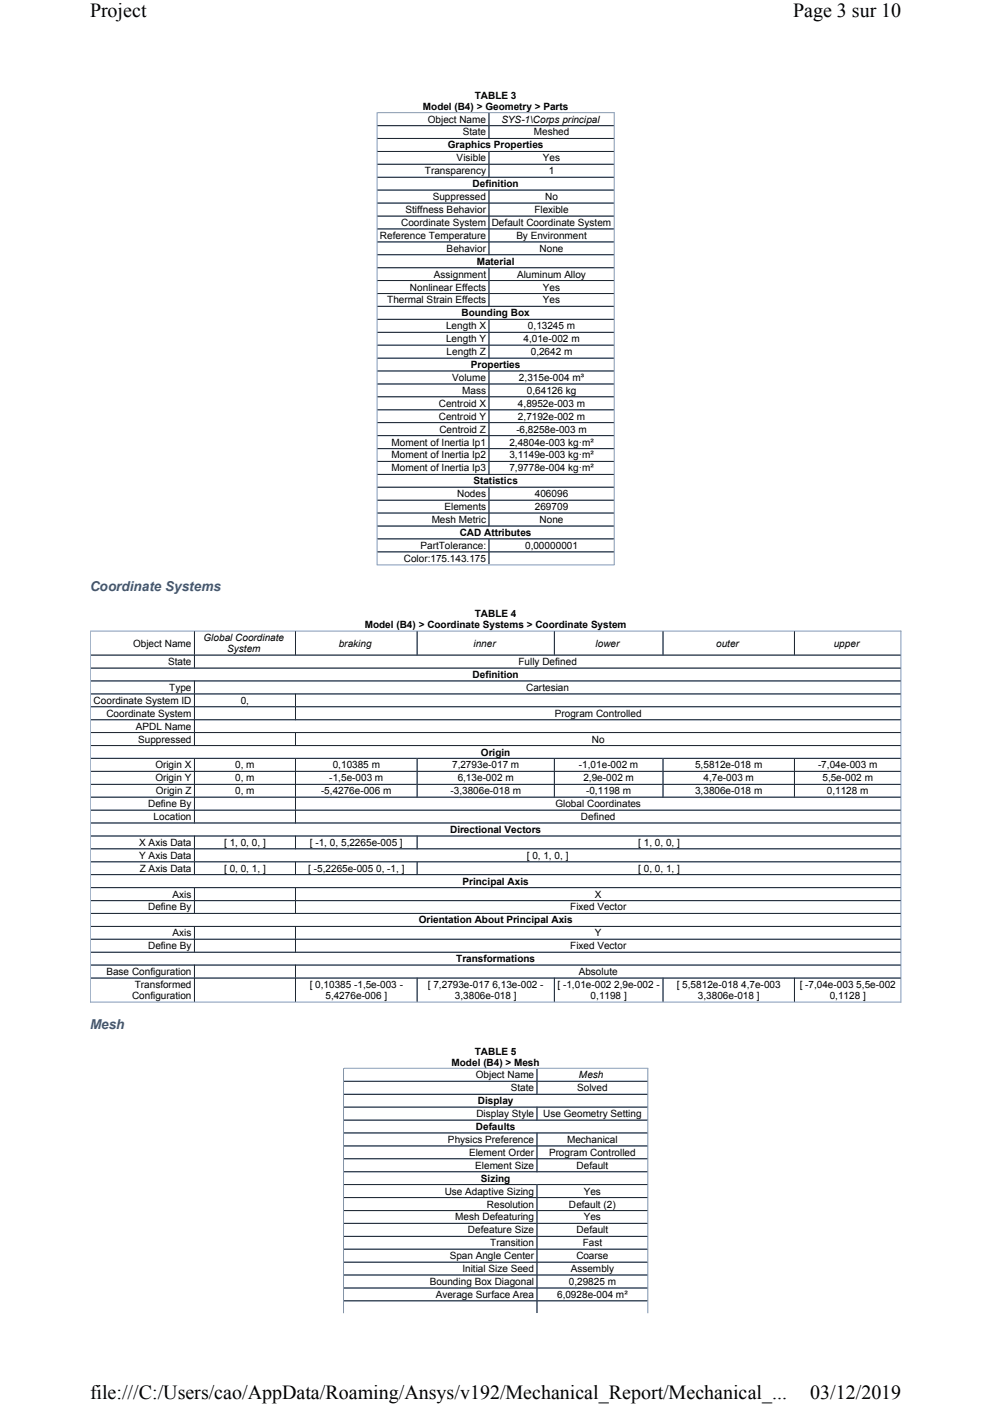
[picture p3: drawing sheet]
<svg xmlns="http://www.w3.org/2000/svg" width="210mm" height="297mm" viewBox="0 0 210 297" stroke-linecap="round" stroke-linejoin="round" font-family="sans-serif">
<defs><g id="words">
<g font-size="4.2">
<text x="19" y="3.7">Project</text>
<text x="167.8" y="3.7">Page 3 sur 10</text>
<text x="19" y="296">file:///C:/Users/cao/AppData/Roaming/Ansys/v192/Mechanical_Report/Mechanical_...</text>
<text x="171.4" y="296">03/12/2019</text>
</g>
<g font-size="2.9" fill="#3b577c">
<text x="19" y="125.1">Coordinate Systems</text>
<text x="19" y="217.6">Mesh</text>
</g>
<g font-size="2.1">
<text x="89.5" y="23.3">Model (B4) &gt; Geometry &gt; Parts</text>
<text x="100.5" y="21">TABLE 3</text>
<text x="90.5" y="26">Object Name</text>
<text x="97.9" y="28.7">State</text>
<text x="106.1" y="26">SYS-1\Corps principal</text>
<text x="112.9" y="28.7">Meshed</text>
<text x="94.7" y="31.4">Graphics Properties</text>
<text x="96.6" y="34.1">Visible</text>
<text x="114.9" y="34.1">Yes</text>
<text x="89.9" y="36.9">Transparency</text>
<text x="100" y="39.6">Definition</text>
<text x="116.1" y="36.9">1</text>
<text x="84.9" y="47.8">Coordinate System Default Coordinate System</text>
<text x="85.8" y="45.1">Stiffness Behavior</text>
<text x="91.6" y="42.3">Suppressed</text>
<text x="113.1" y="45.1">Flexible</text>
<text x="115.4" y="42.3">No</text>
<text x="80.4" y="50.5">Reference Temperature</text>
<text x="94.5" y="53.3">Behavior</text>
<text x="109.3" y="50.5">By Environment</text>
<text x="114.2" y="53.3">None</text>
<text x="91.8" y="58.7">Assignment</text>
<text x="100.9" y="56">Material</text>
<text x="109.4" y="58.7">Aluminum Alloy</text>
<text x="81.9" y="64.2">Thermal Strain Effects</text>
<text x="86.7" y="61.5">Nonlinear Effects</text>
<text x="114.9" y="64.2">Yes</text>
<text x="114.9" y="61.5">Yes</text>
<text x="94.4" y="69.7">Length X</text>
<text x="97.7" y="66.9">Bounding Box</text>
<text x="111.7" y="69.7">0,13245 m</text>
<text x="94.4" y="72.4">Length Y</text>
<text x="94.5" y="75.1">Length Z</text>
<text x="99.7" y="77.9">Properties</text>
<text x="110.8" y="72.4">4,01e-002 m</text>
<text x="112.3" y="75.1">0,2642 m</text>
<text x="95.7" y="80.6">Volume</text>
<text x="97.8" y="83.3">Mass</text>
<text x="109.8" y="80.6">2,315e-004 m³</text>
<text x="111.5" y="83.3">0,64126 kg</text>
<text x="92.9" y="86.1">Centroid X</text>
<text x="92.9" y="88.8">Centroid Y</text>
<text x="109.6" y="88.8">2,7192e-002 m</text>
<text x="109.6" y="86.1">4,8952e-003 m</text>
<text x="82.8" y="94.3">Moment of Inertia Ip1</text>
<text x="93" y="91.5">Centroid Z</text>
<text x="107.8" y="94.3">2,4804e-003 kg·m²</text>
<text x="109.3" y="91.5">-6,8258e-003 m</text>
<text x="82.8" y="97">Moment of Inertia Ip2</text>
<text x="82.8" y="99.7">Moment of Inertia Ip3</text>
<text x="107.8" y="97">3,1149e-003 kg·m²</text>
<text x="107.8" y="99.7">7,9778e-004 kg·m²</text>
<text x="94" y="107.9">Elements</text>
<text x="96.7" y="105.2">Nodes</text>
<text x="100.2" y="102.4">Statistics</text>
<text x="113.2" y="105.2">406096</text>
<text x="113.2" y="107.9">269709</text>
<text x="91.4" y="110.7">Mesh Metric</text>
<text x="97.3" y="113.4">CAD Attributes</text>
<text x="114.2" y="110.7">None</text>
<text x="85.4" y="118.9">Color:175.143.175</text>
<text x="89" y="116.1">PartTolerance:</text>
<text x="111.1" y="116.1">0,00000001</text>
<text x="100.5" y="130.6">TABLE 4</text>
<text x="28.2" y="136.8">Object Name</text>
<text x="43.1" y="135.6">Global Coordinate</text>
<text x="48" y="138">System</text>
<text x="71.7" y="136.8">braking</text>
<text x="77.2" y="133">Model (B4) &gt; Coordinate Systems &gt; Coordinate System</text>
<text x="100.2" y="136.8">inner</text>
<text x="126" y="136.8">lower</text>
<text x="151.5" y="136.8">outer</text>
<text x="176.4" y="136.8">upper</text>
<text x="35.6" y="140.7">State</text>
<text x="100" y="143.4">Definition</text>
<text x="109.7" y="140.7">Fully Defined</text>
<text x="19.8" y="148.9">Coordinate System ID</text>
<text x="35.8" y="146.2">Type</text>
<text x="51" y="148.9">0,</text>
<text x="111.3" y="146.2">Cartesian</text>
<text x="22.5" y="151.6">Coordinate System</text>
<text x="28.7" y="154.3">APDL Name</text>
<text x="117.4" y="151.6">Program Controlled</text>
<text x="29.2" y="157.1">Suppressed</text>
<text x="101.8" y="159.9">Origin</text>
<text x="125.2" y="157.1">No</text>
<text x="32.9" y="162.6">Origin X</text>
<text x="32.9" y="165.3">Origin Y</text>
<text x="49.8" y="162.6">0, m</text>
<text x="49.8" y="165.3">0, m</text>
<text x="69.7" y="165.3">-1,5e-003 m</text>
<text x="70.4" y="162.6">0,10385 m</text>
<text x="95.7" y="162.6">7,2793e-017 m</text>
<text x="96.9" y="165.3">6,13e-002 m</text>
<text x="122.5" y="162.6">-1,01e-002 m</text>
<text x="123.4" y="165.3">2,9e-002 m</text>
<text x="147.1" y="162.6">5,5812e-018 m</text>
<text x="148.8" y="165.3">4,7e-003 m</text>
<text x="173.1" y="162.6">-7,04e-003 m</text>
<text x="174" y="165.3">5,5e-002 m</text>
<text x="31.3" y="170.8">Define By</text>
<text x="32.5" y="173.5">Location</text>
<text x="33" y="168">Origin Z</text>
<text x="49.8" y="168">0, m</text>
<text x="67.9" y="168">-5,4276e-006 m</text>
<text x="95.3" y="168">-3,3806e-018 m</text>
<text x="117.5" y="170.8">Global Coordinates</text>
<text x="122.9" y="173.5">Defined</text>
<text x="124" y="168">-0,1198 m</text>
<text x="147.1" y="168">3,3806e-018 m</text>
<text x="175" y="168">0,1128 m</text>
<text x="29.5" y="178.9">X Axis Data</text>
<text x="47.4" y="178.9">[ 1, 0, 0, ]</text>
<text x="65.6" y="178.9">[ -1, 0, 5,2265e-005 ]</text>
<text x="95.2" y="176.2">Directional Vectors</text>
<text x="135" y="178.9">[ 1, 0, 0, ]</text>
<text x="29.5" y="181.7">Y Axis Data</text>
<text x="29.6" y="184.4">Z Axis Data</text>
<text x="47.4" y="184.4">[ 0, 0, 1, ]</text>
<text x="65.2" y="184.4">[ -5,2265e-005 0, -1, ]</text>
<text x="111.5" y="181.7">[ 0, 1, 0, ]</text>
<text x="135" y="184.4">[ 0, 0, 1, ]</text>
<text x="36.5" y="189.9">Axis</text>
<text x="97.9" y="187.2">Principal Axis</text>
<text x="125.9" y="189.9">X</text>
<text x="31.3" y="192.6">Define By</text>
<text x="88.6" y="195.4">Orientation About Principal Axis</text>
<text x="120.6" y="192.6">Fixed Vector</text>
<text x="31.3" y="200.8">Define By</text>
<text x="36.5" y="198.1">Axis</text>
<text x="96.5" y="203.5">Transformations</text>
<text x="120.6" y="200.8">Fixed Vector</text>
<text x="125.9" y="198.1">Y</text>
<text x="22.5" y="206.3">Base Configuration</text>
<text x="28.5" y="209">Transformed</text>
<text x="65.5" y="209">[ 0,10385 -1,5e-003 -</text>
<text x="90.6" y="209">[ 7,2793e-017 6,13e-002 -</text>
<text x="118" y="209">[ -1,01e-002 2,9e-002 -</text>
<text x="122.5" y="206.3">Absolute</text>
<text x="143.2" y="209">[ 5,5812e-018 4,7e-003</text>
<text x="169.2" y="209">[ -7,04e-003 5,5e-002</text>
<text x="27.9" y="211.4">Configuration</text>
<text x="68.9" y="211.4">5,4276e-006 ]</text>
<text x="96.3" y="211.4">3,3806e-018 ]</text>
<text x="125" y="211.4">0,1198 ]</text>
<text x="147.7" y="211.4">3,3806e-018 ]</text>
<text x="175.6" y="211.4">0,1128 ]</text>
<text x="95.5" y="225.5">Model (B4) &gt; Mesh</text>
<text x="100.5" y="223.1">TABLE 5</text>
<text x="100.7" y="228.1">Object Name</text>
<text x="101.1" y="233.6">Display</text>
<text x="108.1" y="230.9">State</text>
<text x="122.1" y="230.9">Solved</text>
<text x="122.5" y="228.1">Mesh</text>
<text x="100.7" y="239.1">Defaults</text>
<text x="100.8" y="236.3">Display Style</text>
<text x="114.9" y="236.3">Use Geometry Setting</text>
<text x="94.8" y="241.8">Physics Preference</text>
<text x="99.3" y="244.5">Element Order</text>
<text x="116.2" y="244.5">Program Controlled</text>
<text x="120" y="241.8">Mechanical</text>
<text x="100.5" y="247.3">Element Size</text>
<text x="101.8" y="250">Sizing</text>
<text x="122" y="247.3">Default</text>
<text x="94.1" y="252.7">Use Adaptive Sizing</text>
<text x="103" y="255.5">Resolution</text>
<text x="120.4" y="255.5">Default (2)</text>
<text x="123.5" y="252.7">Yes</text>
<text x="96.3" y="258.2">Mesh Defeaturing</text>
<text x="99" y="260.9">Defeature Size</text>
<text x="103.7" y="263.7">Transition</text>
<text x="122" y="260.9">Default</text>
<text x="123.3" y="263.7">Fast</text>
<text x="123.5" y="258.2">Yes</text>
<text x="95.2" y="266.4">Span Angle Center</text>
<text x="97.9" y="269.1">Initial Size Seed</text>
<text x="120.8" y="269.1">Assembly</text>
<text x="122" y="266.4">Coarse</text>
<text x="90.9" y="271.9">Bounding Box Diagonal</text>
<text x="92.2" y="274.6">Average Surface Area</text>
<text x="117.9" y="274.6">6,0928e-004 m²</text>
<text x="120.3" y="271.9">0,29825 m</text>
</g>
</g></defs>
<g fill="none" stroke="#7a99c0" stroke-width=".21">
<path d="M79.8 23.7v95.8M79.9 23.8h50.1M79.9 26.6h50M79.9 29.3h50M79.9 32h50M79.9 34.8h50M79.9 37.5h50M103.5 23.9v5.5M103.5 32v5.6M130 23.7v95.8M79.9 40.2h50M79.9 43h50"/>
<path d="M79.9 45.7h50M79.9 48.4h50M79.9 51.2h50M79.9 53.9h50M79.9 56.6h50M79.9 59.4h50M103.5 40.2v13.8M103.5 56.6v8.3M79.9 62.1h50M79.9 64.8h50M79.9 67.6h50M79.9 70.3h50"/>
<path d="M79.9 73h50M79.9 75.8h50M79.9 78.5h50M103.5 67.5v8.4M103.5 78.4v22.1M79.9 81.2h50M79.9 83.9h50M79.9 86.7h50M79.9 89.4h50M79.9 92.2h50M79.9 94.9h50M79.9 97.6h50"/>
<path d="M79.7 119.5h50.3M79.9 100.4h50M79.9 103.1h50M79.9 105.8h50M79.9 108.5h50M79.9 111.3h50M79.9 114h50M79.9 116.8h50M103.5 103v8.4M103.5 114v5.3M19.1 133.4v78.7M19.2 133.5h171.5"/>
<path d="M19.3 138.6h171.2M41.1 133.6v7.8M62.5 133.6v5.1M88.3 133.6v5.1M117.3 133.6v5.1M140.3 133.6v5.1M168.1 133.6v5.1M190.6 133.4v78.7M19.3 141.4h171.2M19.3 146.8h171.2M19.3 149.5h171.2M19.3 152.3h171.2"/>
<path d="M19.3 155h171.2M19.3 157.7h171.2M19.3 144.1h171.2M41.1 144v13.8M62.5 146.7v5.7M62.5 154.9v2.9M19.3 163.2h171.2M19.3 165.9h171.2M19.3 168.7h171.2M19.3 171.4h171.2M19.3 174.1h171.2M19.3 179.6h171.2"/>
<path d="M19.3 160.4h171.2M19.3 176.9h171.2M41.1 160.4v13.8M41.1 176.8v8.3M62.5 160.4v13.8M62.5 176.8v2.9M88.3 160.4v8.3M88.3 176.8v2.9M117.3 160.4v8.3M140.3 160.4v8.3M168.1 160.4v8.3M19.3 182.3h171.2"/>
<path d="M19.3 185h171.2M19.3 190.5h171.2M19.3 193.3h171.2M19.3 198.7h171.2M19.3 187.8h171.2M19.3 196h171.2M41.1 187.7v5.6M41.1 195.9v5.6M62.5 182.2v2.9M62.5 187.7v5.6M62.5 195.9v5.6M88.3 182.2v2.9"/>
<path d="M19 212h171.7M19.3 201.5h171.2M19.3 206.9h171.2M19.3 204.2h171.2M41.1 204.1v7.8M62.5 204.1v7.8M88.3 206.8v5.1M117.3 206.8v5.1M140.3 206.8v5.1M168.1 206.8v5.1M72.7 226v51.8M72.8 226h64.4"/>
<path d="M72.8 228.8h64.2M72.8 231.5h64.2M72.8 234.2h64.2M72.8 237h64.2M72.8 239.7h64.2M113.6 226.1v5.5M113.6 234.1v2.9M113.6 239.6v8.4M137.1 226v51.8M72.8 242.4h64.2M72.8 245.2h64.2M72.8 247.9h64.2"/>
<path d="M72.8 250.6h64.2M72.8 253.4h64.2M72.8 256.1h64.2M72.8 258.8h64.2M113.6 250.6v27.2M72.8 261.6h64.2M72.8 264.3h64.2M72.8 267h64.2M72.8 269.7h64.2M72.8 272.5h64.2M72.8 275.2h64.2"/>
</g>
<g fill="none" stroke="#1e2630" stroke-width=".21">
<path d="M79.9 26.6h50M79.9 29.3h50M79.9 32h50M79.9 34.8h50M79.9 37.5h50M103.5 23.9v5.5M103.5 32v5.6M79.9 40.2h50M79.9 43h50M79.9 45.7h50M79.9 48.4h50M79.9 51.2h50"/>
<path d="M79.9 53.9h50M79.9 56.6h50M79.9 59.4h50M103.5 40.2v13.8M103.5 56.6v8.3M79.9 62.1h50M79.9 64.8h50M79.9 67.6h50M79.9 70.3h50M79.9 73h50M79.9 75.8h50M79.9 78.5h50"/>
<path d="M103.5 67.5v8.4M103.5 78.4v22.1M79.9 81.2h50M79.9 83.9h50M79.9 86.7h50M79.9 89.4h50M79.9 92.2h50M79.9 94.9h50M79.9 97.6h50M79.9 100.4h50M79.9 103.1h50M79.9 105.8h50"/>
<path d="M79.9 108.5h50M79.9 111.3h50M79.9 114h50M79.9 116.8h50M103.5 103v8.4M103.5 114v5.3M19.3 138.6h171.2M41.1 133.6v7.8M62.5 133.6v4.9M88.3 133.6v4.9M117.3 133.6v4.9M140.3 133.6v4.9"/>
<path d="M168.1 133.6v4.9M19.3 144.1h171.2M19.3 146.8h171.2M19.3 149.5h171.2M19.3 152.3h171.2M19.3 155h171.2M19.3 141.4h171.2M19.3 157.7h171.2M41.1 144v13.8M62.5 146.7v5.7M62.5 154.9v2.9M19.3 160.4h171.2"/>
<path d="M19.3 163.2h171.2M19.3 165.9h171.2M19.3 168.7h171.2M19.3 171.4h171.2M19.3 176.9h171.2M19.3 179.6h171.2M19.3 174.1h171.2M41.1 160.4v13.8M41.1 176.8v8.3M62.5 160.4v13.8M62.5 176.8v2.9M88.3 160.4v8.3"/>
<path d="M88.3 176.8v2.9M117.3 160.4v8.3M140.3 160.4v8.3M168.1 160.4v8.3M19.3 182.3h171.2M19.3 187.8h171.2M19.3 190.5h171.2M19.3 196h171.2M19.3 198.7h171.2M19.3 185h171.2M19.3 193.3h171.2M41.1 187.7v5.6"/>
<path d="M41.1 195.9v5.6M62.5 182.2v2.9M62.5 187.7v5.6M62.5 195.9v5.6M88.3 182.2v2.9M19.3 204.2h171.2M19.3 206.9h171.2M19.3 201.5h171.2M41.1 204.1v7.8M62.5 204.1v7.8M88.3 206.8v5.1M117.3 206.8v5.1"/>
<path d="M140.3 206.8v5.1M168.1 206.8v5.1M72.8 228.8h64.2M72.8 231.5h64.2M72.8 234.2h64.2M72.8 237h64.2M72.8 239.7h64.2M113.6 226.1v5.5M113.6 234.1v2.9M113.6 239.6v8.4M72.8 242.4h64.2M72.8 245.2h64.2"/>
<path d="M72.8 247.9h64.2M72.8 250.6h64.2M72.8 253.4h64.2M72.8 256.1h64.2M72.8 258.8h64.2M113.6 250.6v27.2M72.8 261.6h64.2M72.8 264.3h64.2M72.8 267h64.2M72.8 269.7h64.2M72.8 272.5h64.2M72.8 275.2h64.2"/>
</g>
<g fill="#fff">
<path d="M19 0h171.8v4.7h-171.8z" fill-rule="evenodd"/>
<path d="M19 292.4h171.8v4.4h-171.8z" fill-rule="evenodd"/>
</g>
<use href="#words"/>
</svg>
